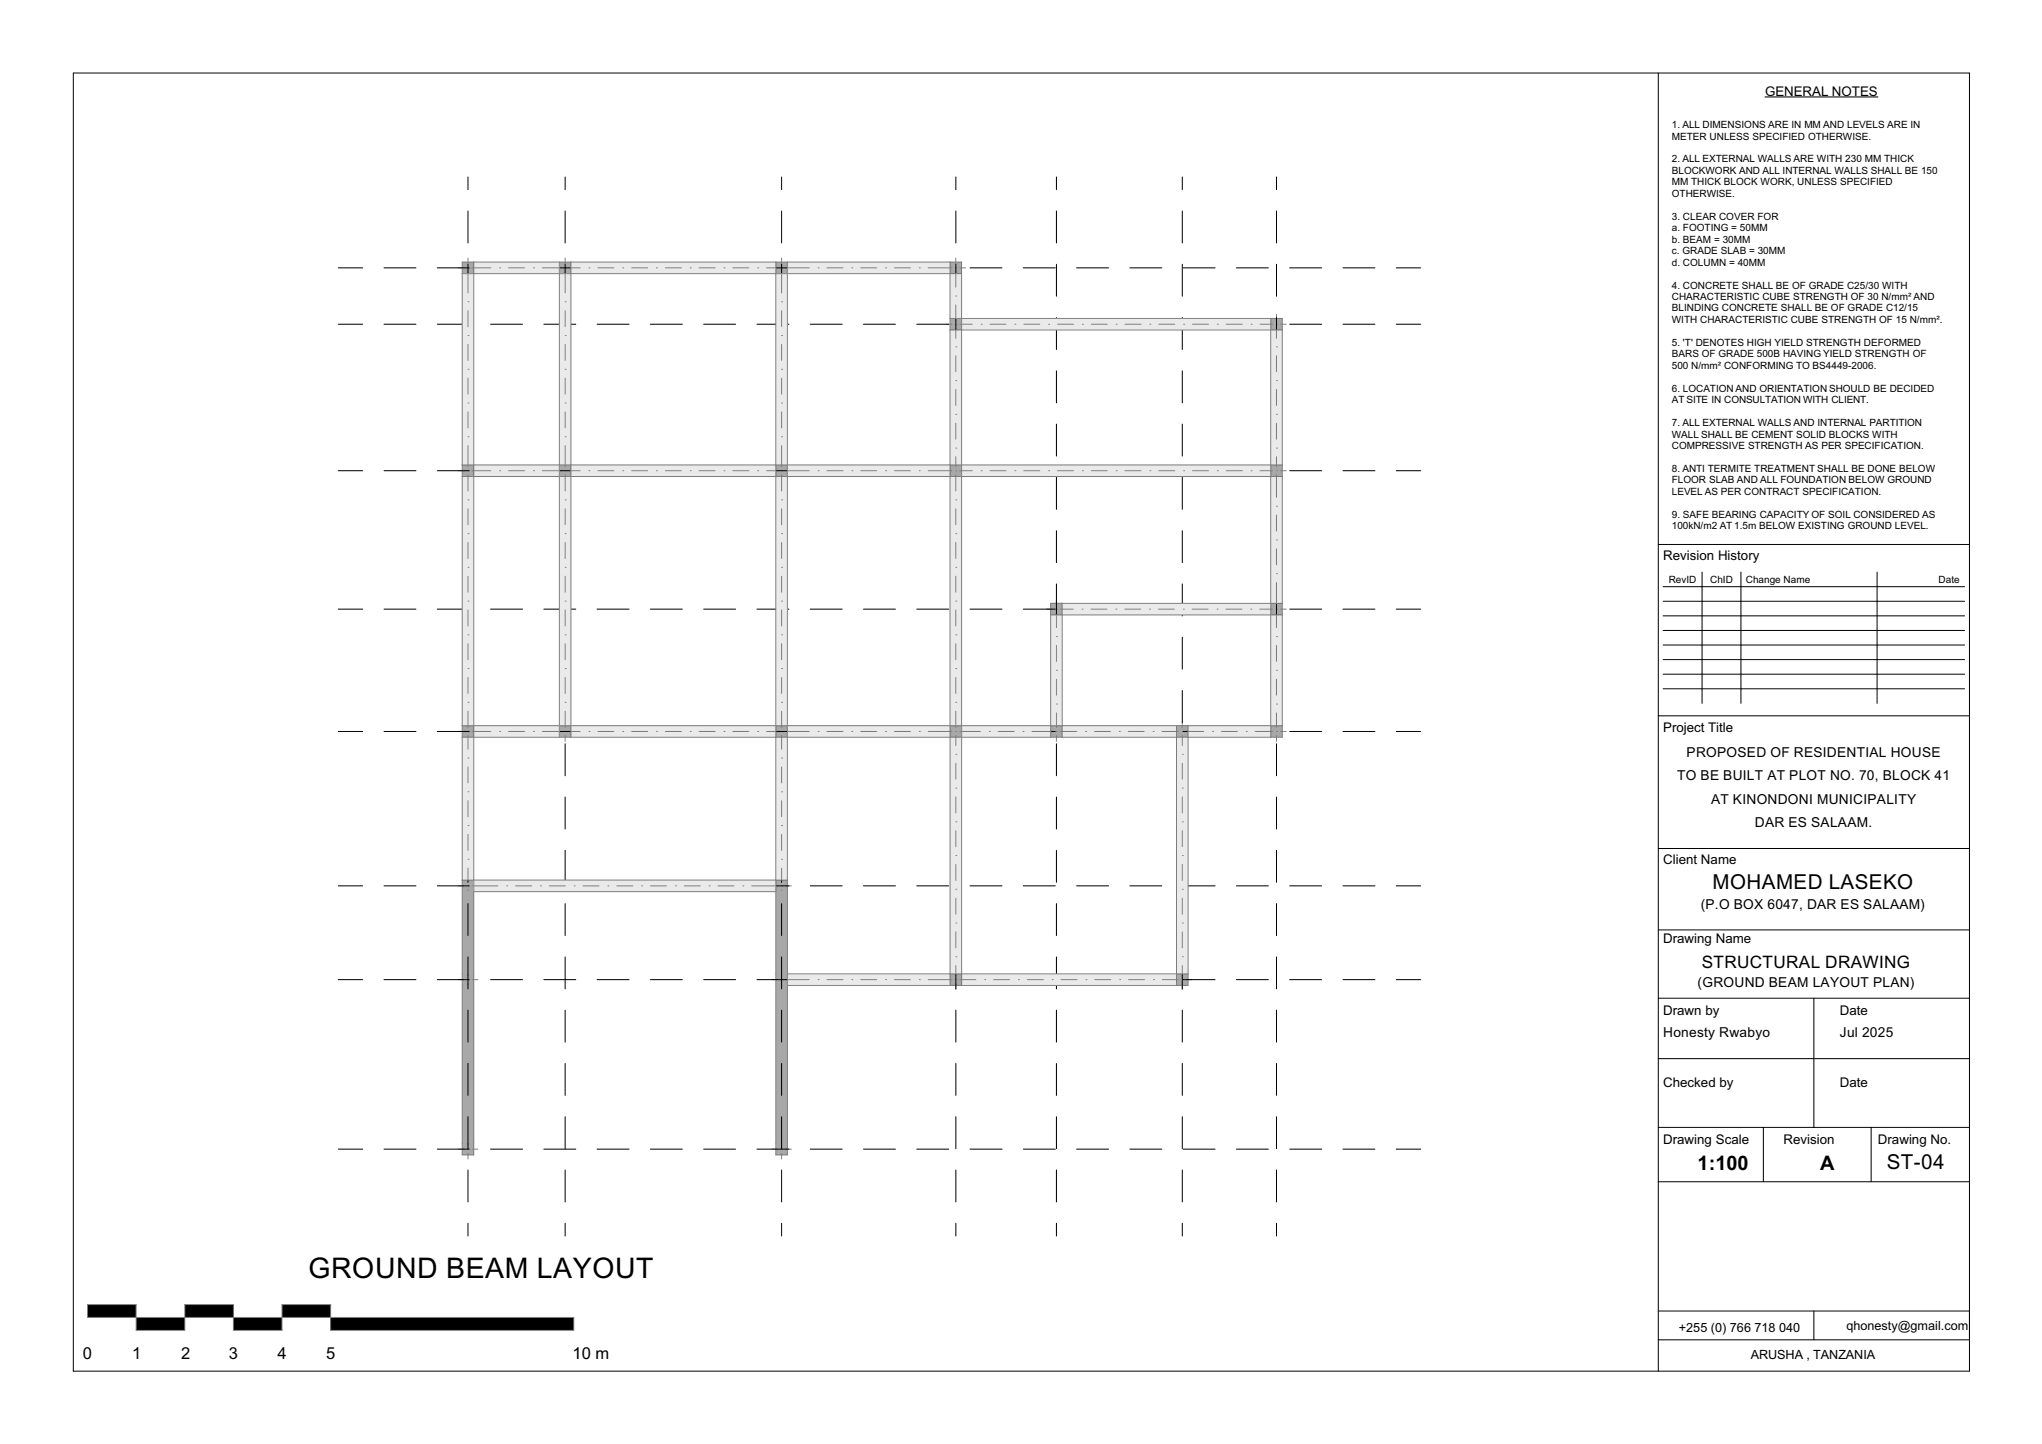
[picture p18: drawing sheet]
<svg xmlns="http://www.w3.org/2000/svg" width="420mm" height="297mm" viewBox="0 0 420 297" stroke-linecap="round" stroke-linejoin="round" font-family="sans-serif">
<defs><g id="words">
<text font-size="5.8" x="63.5" y="262.9">GROUND BEAM LAYOUT</text>
<g font-size="4.2">
<text x="352.2" y="182.9">MOHAMED LASEKO</text>
<text x="388.1" y="240.5">ST-04</text>
</g>
<g font-size="4.1">
<text x="349.2" y="240.6">1:100</text>
<text x="374.4" y="240.6">A</text>
</g>
<text font-size="3.5" x="350" y="199.1">STRUCTURAL DRAWING</text>
<g font-size="3.4">
<text x="17.1" y="279.5">0</text>
<text x="27.2" y="279.5">1</text>
<text x="37.2" y="279.5">2</text>
<text x="47.1" y="279.5">3</text>
<text x="57.1" y="279.5">4</text>
<text x="67.1" y="279.5">5</text>
<text x="117.8" y="279.5">10 m</text>
</g>
<g font-size="2.8">
<text x="346.9" y="155.7">PROPOSED OF RESIDENTIAL HOUSE</text>
<text x="345" y="160.5">TO BE BUILT AT PLOT NO. 70, BLOCK 41</text>
<text x="351.9" y="165.3">AT KINONDONI MUNICIPALITY</text>
<text x="360.9" y="170.1">DAR ES SALAAM.</text>
<text x="349.8" y="187.1">(P.O BOX 6047, DAR ES SALAAM)</text>
<text x="349.2" y="203">(GROUND BEAM LAYOUT PLAN)</text>
<text x="342.1" y="213.4">Honesty Rwabyo</text>
<text x="378.4" y="213.4">Jul 2025</text>
</g>
<g font-size="2.7">
<text x="363" y="19.7">GENERAL NOTES</text>
<text x="342.1" y="115.1">Revision History</text>
<text x="342.1" y="150.5">Project Title</text>
<text x="342.1" y="177.7">Client Name</text>
<text x="342.1" y="194">Drawing Name</text>
<text x="342.1" y="208.8">Drawn by</text>
<text x="378.4" y="208.8">Date</text>
<text x="342.1" y="223.6">Checked by</text>
<text x="378.4" y="223.6">Date</text>
<text x="342.1" y="235.4">Drawing Scale</text>
<text x="366.8" y="235.4">Revision</text>
<text x="386.3" y="235.4">Drawing No.</text>
</g>
<g font-size="2.6">
<text x="345.3" y="273.9">+255 (0) 766 718 040</text>
<text x="379.8" y="273.6">qhonesty@gmail.com</text>
<text x="360.1" y="279.4">ARUSHA , TANZANIA</text>
</g>
<g font-size="2.1">
<text x="343.9" y="26.3">1. ALL DIMENSIONS ARE IN MM AND LEVELS ARE IN</text>
<text x="343.9" y="28.7">METER UNLESS SPECIFIED OTHERWISE.</text>
<text x="343.9" y="33.4">2. ALL EXTERNAL WALLS ARE WITH 230 MM THICK</text>
<text x="343.9" y="35.8">BLOCKWORK AND ALL INTERNAL WALLS SHALL BE 150</text>
<text x="343.9" y="38.1">MM THICK BLOCK WORK, UNLESS SPECIFIED</text>
<text x="343.9" y="40.5">OTHERWISE.</text>
<text x="343.9" y="45.2">3. CLEAR COVER FOR</text>
<text x="343.9" y="47.6">a. FOOTING = 50MM</text>
<text x="343.9" y="49.9">b. BEAM = 30MM</text>
<text x="343.9" y="52.3">c. GRADE SLAB = 30MM</text>
<text x="343.9" y="54.6">d. COLUMN = 40MM</text>
<text x="343.9" y="59.3">4. CONCRETE SHALL BE OF GRADE C25/30 WITH</text>
<text x="343.9" y="61.7">CHARACTERISTIC CUBE STRENGTH OF 30 N/mm² AND</text>
<text x="343.9" y="64.1">BLINDING CONCRETE SHALL BE OF GRADE C12/15</text>
<text x="343.9" y="66.4">WITH CHARACTERISTIC CUBE STRENGTH OF 15 N/mm².</text>
<text x="343.9" y="71.1">5. 'T' DENOTES HIGH YIELD STRENGTH DEFORMED</text>
<text x="343.9" y="73.5">BARS OF GRADE 500B HAVING YIELD STRENGTH OF</text>
<text x="343.9" y="75.8">500 N/mm² CONFORMING TO BS4449-2006.</text>
<text x="343.9" y="80.6">6. LOCATION AND ORIENTATION SHOULD BE DECIDED</text>
<text x="343.9" y="82.9">AT SITE IN CONSULTATION WITH CLIENT.</text>
<text x="343.9" y="87.6">7. ALL EXTERNAL WALLS AND INTERNAL PARTITION</text>
<text x="343.9" y="90">WALL SHALL BE CEMENT SOLID BLOCKS WITH</text>
<text x="343.9" y="92.3">COMPRESSIVE STRENGTH AS PER SPECIFICATION.</text>
<text x="343.9" y="97.1">8. ANTI TERMITE TREATMENT SHALL BE DONE BELOW</text>
<text x="343.9" y="99.4">FLOOR SLAB AND ALL FOUNDATION BELOW GROUND</text>
<text x="343.9" y="101.8">LEVEL AS PER CONTRACT SPECIFICATION.</text>
<text x="343.9" y="106.5">9. SAFE BEARING CAPACITY OF SOIL CONSIDERED AS</text>
<text x="343.9" y="108.8">100kN/m2 AT 1.5m BELOW EXISTING GROUND LEVEL.</text>
<text x="343.2" y="119.8">RevID</text>
<text x="351.7" y="119.8">ChID</text>
<text x="359.1" y="119.8">Change Name</text>
<text x="398.7" y="119.8">Date</text>
</g>
<text font-size="1.4" fill="#fff" x="13.8" y="283.3">GSPublisherVersion 0.0.100.100</text>
</g></defs>
<g fill="#000">
<path d="M18 268.3h10v2.7h-10z" fill-rule="evenodd"/>
<path d="M28 271h10v2.6h-10z" fill-rule="evenodd"/>
<path d="M38 268.3h10v2.7h-10z" fill-rule="evenodd"/>
<path d="M48 271h10v2.6h-10z" fill-rule="evenodd"/>
<path d="M58 268.3h10v2.7h-10z" fill-rule="evenodd"/>
<path d="M68 271h50v2.6h-50z" fill-rule="evenodd"/>
</g>
<path d="M18 268.3v2.7h100v2.6h-50v-5.3h-10v5.3h-10v-5.3h-10v5.3h-10v-5.3z" fill="none" stroke="#7f7f7f" stroke-width=".21"/>
<path d="M341.1 112h64M341.1 147.2h64M341.1 174.5h64M341.1 191.3h64M341.1 205.3h64M341.1 217.7h64M341.1 231.9h64M341.1 243.1h64" fill="none" stroke="#000" stroke-width=".21"/>
<path d="M342.1 117.7h62v27h-62z" fill-rule="evenodd" fill="#fff"/>
<g fill="none" stroke="#000" stroke-width=".21">
<path d="M15.1 15h390v267h-390zM341.1 15v267M363 19.9h23.3M350.1 117.7v27M358.1 117.7v27M386.1 117.7v27M342.1 120.7h62M342.1 123.7h62M342.1 126.7h62M342.1 129.7h62M342.1 132.7h62M342.1 135.7h62"/>
<path d="M342.1 138.7h62M342.1 141.7h62M373.1 205.3v26.6M362.7 231.9v11.2M384.9 231.9v11.2M341.1 269.7h64M341.1 275.6h64M373.1 269.7v5.9"/>
</g>
<!-- layer: Structural - Bearing -->
<path d="M115 95.6h2.4v2.4h-2.4z" fill-rule="evenodd" fill="#a8a8a8"/>
<path d="M114.2 96.8h1.2M115 95.6h2.4v2.4h-2.4zM116.2 96.8h.1M116.2 94.8v1.2M116.2 97.6v1.2M117.1 96.8h1.2" fill="none" stroke="#7f7f7f" stroke-width=".21"/>
<path d="M195.4 53.9h2.4v2.4h-2.4z" fill-rule="evenodd" fill="#a8a8a8"/>
<path d="M194.6 55.1h1.2M195.4 53.9h2.4v2.4h-2.4zM196.6 55.1h.1M196.6 53.1v1.2M196.6 55.9v1.2M197.4 55.1h1.2" fill="none" stroke="#7f7f7f" stroke-width=".21"/>
<path d="M95.1 235.2h2.3v2.3h-2.3z" fill-rule="evenodd" fill="#a8a8a8"/>
<path d="M94.2 236.4h1.2M95.1 235.2v2.3h2.3v-2.3M96.3 236.4h.1M96.3 234.3v1.2M96.3 237.2v1.2M97.1 236.4h1.2" fill="none" stroke="#7f7f7f" stroke-width=".21"/>
<path d="M159.6 235.2h2.3v2.3h-2.3z" fill-rule="evenodd" fill="#a8a8a8"/>
<path d="M158.7 236.4h1.2M159.6 235.2v2.3h2.3v-2.3M160.8 236.4h.1M160.8 234.3v1.2M160.8 237.2v1.2M161.6 236.4h1.2" fill="none" stroke="#7f7f7f" stroke-width=".21"/>
<path d="M242 200.3h2.4v2.4h-2.4z" fill-rule="evenodd" fill="#a8a8a8"/>
<path d="M243.2 199.5v1.2M241.2 201.5h1.1M242 200.3h2.4v2.4h-2.4zM243.2 201.5h.1M243.2 202.3v1.2M244 201.5h1.2" fill="none" stroke="#7f7f7f" stroke-width=".21"/>
<path d="M261.4 149.3h2.3v2.3h-2.3z" fill-rule="evenodd" fill="#a8a8a8"/>
<path d="M260.5 150.4h1.2M261.4 149.3h2.3v2.3h-2.3zM262.5 150.4h.1M262.5 148.4v1.2M262.5 151.3v1.2M263.4 150.4h1.2" fill="none" stroke="#7f7f7f" stroke-width=".21"/>
<path d="M216.1 149.3h2.4v2.3h-2.4z" fill-rule="evenodd" fill="#a8a8a8"/>
<path d="M215.3 150.4h1.2M216.1 149.3h2.4v2.3h-2.4zM217.3 150.4h.1M217.3 148.4v1.2M217.3 151.3v1.2M218.1 150.4h1.2" fill="none" stroke="#7f7f7f" stroke-width=".21"/>
<path d="M115 53.9h2.4v2.4h-2.4z" fill-rule="evenodd" fill="#a8a8a8"/>
<path d="M114.2 55.1h1.2M115 53.9h2.4v2.4h-2.4zM116.2 55.1h.1M116.2 53.1v1.2M116.2 55.9v1.2M117.1 55.1h1.2" fill="none" stroke="#7f7f7f" stroke-width=".21"/>
<path d="M159.6 53.9h2.3v2.4h-2.3z" fill-rule="evenodd" fill="#a8a8a8"/>
<path d="M158.7 55.1h1.2M159.6 53.9h2.3v2.4h-2.3zM160.8 55.1h.1M160.8 53.1v1.2M160.8 55.9v1.2M161.6 55.1h1.2" fill="none" stroke="#7f7f7f" stroke-width=".21"/>
<path d="M261.4 65.5h2.3v2.4h-2.3z" fill-rule="evenodd" fill="#a8a8a8"/>
<path d="M260.5 66.7h1.2M261.4 65.5h2.3v2.4h-2.3zM262.5 66.7h.1M262.5 64.7v1.2M262.5 67.5v1.2M263.4 66.7h1.2" fill="none" stroke="#7f7f7f" stroke-width=".21"/>
<path d="M159.6 149.3h2.3v2.3h-2.3z" fill-rule="evenodd" fill="#a8a8a8"/>
<path d="M158.7 150.4h1.2M159.6 149.3h2.3v2.3h-2.3zM160.8 150.4h.1M160.8 148.4v1.2M160.8 151.3v1.2M161.6 150.4h1.2" fill="none" stroke="#7f7f7f" stroke-width=".21"/>
<path d="M95.1 149.3h2.3v2.3h-2.3z" fill-rule="evenodd" fill="#a8a8a8"/>
<path d="M94.2 150.4h1.2M95.1 149.3h2.3v2.3h-2.3zM96.3 150.4h.1M96.3 148.4v1.2M96.3 151.3v1.2M97.1 150.4h1.2" fill="none" stroke="#7f7f7f" stroke-width=".21"/>
<path d="M95.1 181h2.3v2.4h-2.3z" fill-rule="evenodd" fill="#a8a8a8"/>
<path d="M94.2 182.2h1.2M95.1 183.4v-2.4h2.3v2.4M96.3 182.2h.1M96.3 180.2v1.2M96.3 183v1.2M97.1 182.2h1.2" fill="none" stroke="#7f7f7f" stroke-width=".21"/>
<path d="M159.6 181h2.3v2.4h-2.3z" fill-rule="evenodd" fill="#a8a8a8"/>
<path d="M158.7 182.2h1.2M159.6 183.4v-2.4h2.3v2.4M160.8 182.2h.1M160.8 180.2v1.2M160.8 183v1.2M161.6 182.2h1.2" fill="none" stroke="#7f7f7f" stroke-width=".21"/>
<path d="M159.6 200.3h2.3v2.4h-2.3z" fill-rule="evenodd" fill="#a8a8a8"/>
<path d="M160.8 199.5v1.2M158.7 201.5h1.2M159.6 200.3v2.4M160.8 201.5h.1M160.8 202.3v1.2M161.6 201.5h1.2M161.9 200.3v2.4" fill="none" stroke="#7f7f7f" stroke-width=".21"/>
<path d="M95.1 200.3h2.3v2.4h-2.3z" fill-rule="evenodd" fill="#a8a8a8"/>
<path d="M96.3 199.5v1.2M94.2 201.5h1.2M95.1 200.3v2.4M96.3 201.5h.1M96.3 202.3v1.2M97.1 201.5h1.2M97.4 200.3v2.4" fill="none" stroke="#7f7f7f" stroke-width=".21"/>
<path d="M159.6 95.6h2.3v2.4h-2.3z" fill-rule="evenodd" fill="#a8a8a8"/>
<path d="M158.7 96.8h1.2M159.6 95.6h2.3v2.4h-2.3zM160.8 96.8h.1M160.8 94.8v1.2M160.8 97.6v1.2M161.6 96.8h1.2" fill="none" stroke="#7f7f7f" stroke-width=".21"/>
<path d="M216.1 124.1h2.4v2.4h-2.4z" fill-rule="evenodd" fill="#a8a8a8"/>
<path d="M215.3 125.3h1.2M216.1 124.1h2.4v2.4h-2.4zM217.3 125.3h.1M217.3 123.3v1.2M217.3 126.1v1.2M218.1 125.3h1.2" fill="none" stroke="#7f7f7f" stroke-width=".21"/>
<path d="M261.4 124.1h2.3v2.4h-2.3z" fill-rule="evenodd" fill="#a8a8a8"/>
<path d="M260.5 125.3h1.2M261.4 124.1h2.3v2.4h-2.3zM262.5 125.3h.1M262.5 123.3v1.2M262.5 126.1v1.2M263.4 125.3h1.2" fill="none" stroke="#7f7f7f" stroke-width=".21"/>
<path d="M195.4 200.3h2.4v2.4h-2.4z" fill-rule="evenodd" fill="#a8a8a8"/>
<path d="M196.6 199.5v1.2M194.6 201.5h1.2M195.4 200.3h2.4v2.4h-2.4zM196.6 201.5h.1M196.6 202.3v1.2M197.4 201.5h1.2" fill="none" stroke="#7f7f7f" stroke-width=".21"/>
<path d="M115 149.3h2.4v2.3h-2.4z" fill-rule="evenodd" fill="#a8a8a8"/>
<path d="M114.2 150.4h1.2M115 149.3h2.4v2.3h-2.4zM116.2 150.4h.1M116.2 148.4v1.2M116.2 151.3v1.2M117.1 150.4h1.2" fill="none" stroke="#7f7f7f" stroke-width=".21"/>
<path d="M195.4 149.3h2.4v2.3h-2.4z" fill-rule="evenodd" fill="#a8a8a8"/>
<path d="M194.6 150.4h1.2M195.4 149.3h2.4v2.3h-2.4zM196.6 150.4h.1M196.6 148.4v1.2M196.6 151.3v1.2M197.4 150.4h1.2" fill="none" stroke="#7f7f7f" stroke-width=".21"/>
<path d="M195.4 95.6h2.4v2.4h-2.4z" fill-rule="evenodd" fill="#a8a8a8"/>
<path d="M194.6 96.8h1.2M195.4 95.6h2.4v2.4h-2.4zM196.6 96.8h.1M196.6 94.8v1.2M196.6 97.6v1.2M197.4 96.8h1.2" fill="none" stroke="#7f7f7f" stroke-width=".21"/>
<path d="M261.4 95.6h2.3v2.4h-2.3z" fill-rule="evenodd" fill="#a8a8a8"/>
<path d="M260.5 96.8h1.2M261.4 95.6h2.3v2.4h-2.3zM262.5 96.8h.1M262.5 94.8v1.2M262.5 97.6v1.2M263.4 96.8h1.2" fill="none" stroke="#7f7f7f" stroke-width=".21"/>
<path d="M195.4 65.5h2.4v2.4h-2.4z" fill-rule="evenodd" fill="#a8a8a8"/>
<path d="M194.6 66.7h1.2M195.4 65.5h2.4v2.4h-2.4zM196.6 66.7h.1M196.6 64.7v1.2M196.6 67.5v1.2M197.4 66.7h1.2" fill="none" stroke="#7f7f7f" stroke-width=".21"/>
<path d="M216.1 124.1h2.4v2.4h-2.4z" fill-rule="evenodd" fill="#a8a8a8"/>
<path d="M215.3 125.3h1.2M216.1 124.1h2.4v2.4h-2.4zM217.3 125.3h.1M217.3 123.3v1.2M217.3 126.1v1.2M218.1 125.3h1.2" fill="none" stroke="#7f7f7f" stroke-width=".21"/>
<path d="M242 149.3h2.4v2.3h-2.4z" fill-rule="evenodd" fill="#a8a8a8"/>
<path d="M241.2 150.4h1.1M242 149.3h2.4v2.3h-2.4zM243.2 150.4h.1M243.2 148.4v1.2M243.2 151.3v1.2M244 150.4h1.2" fill="none" stroke="#7f7f7f" stroke-width=".21"/>
<path d="M95.1 53.9h2.3v2.4h-2.3z" fill-rule="evenodd" fill="#a8a8a8"/>
<path d="M94.2 55.1h1.2M95.1 53.9h2.3v2.4h-2.3zM96.3 55.1h.1M96.3 53.1v1.2M96.3 55.9v1.2M97.1 55.1h1.2" fill="none" stroke="#7f7f7f" stroke-width=".21"/>
<path d="M95.1 95.6h2.3v2.4h-2.3z" fill-rule="evenodd" fill="#a8a8a8"/>
<path d="M94.2 96.8h1.2M95.1 95.6h2.3v2.4h-2.3zM96.3 96.8h.1M96.3 94.8v1.2M96.3 97.6v1.2M97.1 96.8h1.2" fill="none" stroke="#7f7f7f" stroke-width=".21"/>
<path d="M159.6 202.7h2.3v32.5h-2.3z" fill-rule="evenodd" fill="#a8a8a8"/>
<path d="M159.6 202.7v32.5M161.9 202.7v32.5" fill="none" stroke="#7f7f7f" stroke-width=".21"/>
<path d="M95.1 202.7h2.3v32.5h-2.3z" fill-rule="evenodd" fill="#a8a8a8"/>
<path d="M95.1 202.7v32.5M97.4 202.7v32.5" fill="none" stroke="#7f7f7f" stroke-width=".21"/>
<path d="M95.1 183.4h2.3v16.9h-2.3z" fill-rule="evenodd" fill="#a8a8a8"/>
<path d="M95.1 183.4v16.9M97.4 183.4v16.9" fill="none" stroke="#7f7f7f" stroke-width=".21"/>
<path d="M159.6 183.4h2.3v16.9h-2.3z" fill-rule="evenodd" fill="#a8a8a8"/>
<path d="M159.6 183.4v16.9M161.9 183.4v16.9" fill="none" stroke="#7f7f7f" stroke-width=".21"/>
<!-- layer: 2D Drafting - General -->
<g fill="none" stroke="#000" stroke-width=".21">
<path d="M96.3 36.4v2.6M116.2 36.4v2.6M160.8 36.4v2.6M196.6 36.4v2.6M217.3 36.4v2.6M243.2 36.4v2.6M262.5 36.4v2.6M69.6 55.1h5M79 55.1h6.6M89.9 55.1h6.6M96.3 43.4v6.6M96.3 54.4v6.5"/>
<path d="M100.9 55.1h6.6M111.9 55.1h6.5M116.2 43.4v6.6M116.2 54.4v6.5M122.8 55.1h6.6M133.8 55.1h6.5M144.7 55.1h6.6M155.7 55.1h6.6M160.8 43.4v6.6M160.8 54.4v6.5M166.6 55.1h6.6M177.6 55.1h6.6"/>
<path d="M188.6 55.1h6.5M196.6 43.4v6.6M196.6 54.4v6.5M199.5 55.1h6.6M210.5 55.1h6.5M217.3 43.4v6.6M217.3 54.4v6.5M221.4 55.1h6.6M232.4 55.1h6.6M243.2 43.4v6.6M243.2 54.4v6.5M243.3 55.1h6.6"/>
<path d="M254.3 55.1h6.6M262.5 43.4v6.6M262.5 54.4v6.5M265.3 55.1h6.5M276.2 55.1h6.6M287.2 55.1h5M69.6 66.7h5M79 66.7h6.6M89.9 66.7h6.6M96.3 65.3v6.6M96.3 76.3v6.6M100.9 66.7h6.6"/>
<path d="M111.9 66.7h6.5M116.2 65.3v6.6M116.2 76.3v6.6M122.8 66.7h6.6M133.8 66.7h6.5M144.7 66.7h6.6M155.7 66.7h6.6M160.8 65.3v6.6M160.8 76.3v6.6M166.6 66.7h6.6M177.6 66.7h6.6M188.6 66.7h6.5"/>
<path d="M196.6 65.3v6.6M196.6 76.3v6.6M199.5 66.7h6.6M210.5 66.7h6.5M217.3 65.3v6.6M217.3 76.3v6.6M221.4 66.7h6.6M232.4 66.7h6.6M243.2 65.3v6.6M243.2 76.3v6.6M243.3 66.7h6.6M254.3 66.7h6.6"/>
<path d="M262.5 65.3v6.6M262.5 76.3v6.6M265.3 66.7h6.5M276.2 66.7h6.6M287.2 66.7h5M69.6 96.8h5M79 96.8h6.6M89.9 96.8h6.6M96.3 87.2v6.6M96.3 98.2v6.6M100.9 96.8h6.6M111.9 96.8h6.5"/>
<path d="M116.2 87.2v6.6M116.2 98.2v6.6M122.8 96.8h6.6M133.8 96.8h6.5M144.7 96.8h6.6M155.7 96.8h6.6M160.8 87.2v6.6M160.8 98.2v6.6M166.6 96.8h6.6M177.6 96.8h6.6M188.6 96.8h6.5M196.6 87.2v6.6"/>
<path d="M196.6 98.2v6.6M199.5 96.8h6.6M210.5 96.8h6.5M217.3 87.2v6.6M217.3 98.2v6.6M221.4 96.8h6.6M232.4 96.8h6.6M243.2 87.2v6.6M243.2 98.2v6.6M243.3 96.8h6.6M254.3 96.8h6.6M262.5 87.2v6.6"/>
<path d="M262.5 98.2v6.6M265.3 96.8h6.5M276.2 96.8h6.6M287.2 96.8h5M96.3 109.1v6.6M116.2 109.1v6.6M160.8 109.1v6.6M196.6 109.1v6.6M217.3 109.1v6.6M243.2 109.1v6.6M262.5 109.1v6.6M69.6 125.3h5"/>
<path d="M79 125.3h6.6M89.9 125.3h6.6M96.3 120.1v6.6M96.3 131.1v6.5M100.9 125.3h6.6M111.9 125.3h6.5M116.2 120.1v6.6M116.2 131.1v6.5M122.8 125.3h6.6M133.8 125.3h6.5M144.7 125.3h6.6M155.7 125.3h6.6"/>
<path d="M160.8 120.1v6.6M160.8 131.1v6.5M166.6 125.3h6.6M177.6 125.3h6.6M188.6 125.3h6.5M196.6 120.1v6.6M196.6 131.1v6.5M199.5 125.3h6.6M210.5 125.3h6.5M217.3 120.1v6.6M217.3 131.1v6.5M221.4 125.3h6.6"/>
<path d="M232.4 125.3h6.6M243.2 120.1v6.6M243.2 131.1v6.5M243.3 125.3h6.6M254.3 125.3h6.6M262.5 120.1v6.6M262.5 131.1v6.5M265.3 125.3h6.5M276.2 125.3h6.6M287.2 125.3h5M69.6 150.4h5M79 150.4h6.6"/>
<path d="M89.9 150.4h6.6M96.3 142v6.6M96.3 153v6.6M100.9 150.4h6.6M111.9 150.4h6.5M116.2 142v6.6M116.2 153v6.6M122.8 150.4h6.6M133.8 150.4h6.5M144.7 150.4h6.6M155.7 150.4h6.6M160.8 142v6.6"/>
<path d="M160.8 153v6.6M166.6 150.4h6.6M177.6 150.4h6.6M188.6 150.4h6.5M196.6 142v6.6M196.6 153v6.6M199.5 150.4h6.6M210.5 150.4h6.5M217.3 142v6.6M217.3 153v6.6M221.4 150.4h6.6M232.4 150.4h6.6"/>
<path d="M243.2 142v6.6M243.2 153v6.6M243.3 150.4h6.6M254.3 150.4h6.6M262.5 142v6.6M262.5 153v6.6M265.3 150.4h6.5M276.2 150.4h6.6M287.2 150.4h5M96.3 163.9v6.6M96.3 174.9v6.6M116.2 163.9v6.6"/>
<path d="M116.2 174.9v6.6M160.8 163.9v6.6M160.8 174.9v6.6M196.6 163.9v6.6M196.6 174.9v6.6M217.3 163.9v6.6M217.3 174.9v6.6M243.2 163.9v6.6M243.2 174.9v6.6M262.5 163.9v6.6M262.5 174.9v6.6M69.6 182.2h5"/>
<path d="M79 182.2h6.6M89.9 182.2h6.6M96.3 185.9v6.5M96.3 196.8v6.6M100.9 182.2h6.6M111.9 182.2h6.5M116.2 185.9v6.5M116.2 196.8v6.6M122.8 182.2h6.6M133.8 182.2h6.5M144.7 182.2h6.6M155.7 182.2h6.6"/>
<path d="M160.8 185.9v6.5M160.8 196.8v6.6M166.6 182.2h6.6M177.6 182.2h6.6M188.6 182.2h6.5M196.6 185.9v6.5M196.6 196.8v6.6M199.5 182.2h6.6M210.5 182.2h6.5M217.3 185.9v6.5M217.3 196.8v6.6M221.4 182.2h6.6"/>
<path d="M232.4 182.2h6.6M243.2 185.9v6.5M243.2 196.8v6.6M243.3 182.2h6.6M254.3 182.2h6.6M262.5 185.9v6.5M262.5 196.8v6.6M265.3 182.2h6.5M276.2 182.2h6.6M287.2 182.2h5M69.6 201.5h5M79 201.5h6.6"/>
<path d="M89.9 201.5h6.6M96.3 207.8v6.5M96.3 218.7v6.6M100.9 201.5h6.6M111.9 201.5h6.5M116.2 207.8v6.5M116.2 218.7v6.6M122.8 201.5h6.6M133.8 201.5h6.5M144.7 201.5h6.6M155.7 201.5h6.6M160.8 207.8v6.5"/>
<path d="M160.8 218.7v6.6M166.6 201.5h6.6M177.6 201.5h6.6M188.6 201.5h6.5M196.6 207.8v6.5M196.6 218.7v6.6M199.5 201.5h6.6M210.5 201.5h6.5M217.3 207.8v6.5M217.3 218.7v6.6M221.4 201.5h6.6M232.4 201.5h6.6"/>
<path d="M243.2 207.8v6.5M243.2 218.7v6.6M243.3 201.5h6.6M254.3 201.5h6.6M262.5 207.8v6.5M262.5 218.7v6.6M265.3 201.5h6.5M276.2 201.5h6.6M287.2 201.5h5M69.6 236.4h5M79 236.4h6.6M89.9 236.4h6.6"/>
<path d="M96.3 229.7v6.6M100.9 236.4h6.6M111.9 236.4h6.5M116.2 229.7v6.6M122.8 236.4h6.6M133.8 236.4h6.5M144.7 236.4h6.6M155.7 236.4h6.6M160.8 229.7v6.6M166.6 236.4h6.6M177.6 236.4h6.6M188.6 236.4h6.5"/>
<path d="M196.6 229.7v6.6M199.5 236.4h6.6M210.5 236.4h6.5M217.3 229.7v6.6M221.4 236.4h6.6M232.4 236.4h6.6M243.2 229.7v6.6M243.3 236.4h6.6M254.3 236.4h6.6M262.5 229.7v6.6M265.3 236.4h6.5M276.2 236.4h6.6"/>
<path d="M287.2 236.4h5M96.3 240.6v6.6M96.3 251.6v2.6M116.2 240.6v6.6M116.2 251.6v2.6M160.8 240.6v6.6M160.8 251.6v2.6M196.6 240.6v6.6M196.6 251.6v2.6M217.3 240.6v6.6M217.3 251.6v2.6M243.2 240.6v6.6"/>
<path d="M243.2 251.6v2.6M262.5 240.6v6.6M262.5 251.6v2.6"/>
</g>
<!-- layer: Structural - Bearing -->
<path d="M197.8 200.3h44.2v2.4h-44.2z" fill-rule="evenodd" fill="#eaeaea"/>
<g fill="none" stroke="#7f7f7f" stroke-width=".21">
<path d="M197.8 200.3h44.2v2.4h-44.2zM197.8 201.5h2.9M202.5 201.5h.1M204.4 201.5h3.3M209.5 201.5h.1M211.3 201.5h3.3M216.4 201.5h.1M218.2 201.5h3.3M223.4 201.5h.1M225.2 201.5h3.3M230.3 201.5h.1M232.1 201.5h3.3"/>
<path d="M237.2 201.5h.1M239.1 201.5h2.9"/>
</g>
<path d="M161.9 200.3h33.5v2.4h-33.5z" fill-rule="evenodd" fill="#eaeaea"/>
<path d="M161.9 200.3h33.5v2.4h-33.5zM161.9 201.5h4.5M168.3 201.5h.1M170.1 201.5h3.3M175.2 201.5h.1M177 201.5h3.3M182.2 201.5h.1M184 201.5h3.3M189.1 201.5h.1M190.9 201.5h4.5" fill="none" stroke="#7f7f7f" stroke-width=".21"/>
<path d="M161.9 149.3h33.5v2.3h-33.5z" fill-rule="evenodd" fill="#eaeaea"/>
<path d="M161.9 149.3h33.5v2.3h-33.5zM161.9 150.4h4.5M168.3 150.4h.1M170.1 150.4h3.3M175.2 150.4h.1M177 150.4h3.3M182.2 150.4h.1M184 150.4h3.3M189.1 150.4h.1M190.9 150.4h4.5" fill="none" stroke="#7f7f7f" stroke-width=".21"/>
<path d="M197.8 149.3h18.3v2.3h-18.3z" fill-rule="evenodd" fill="#eaeaea"/>
<path d="M197.8 149.3h18.3v2.3h-18.3zM197.8 150.4h3.8M203.5 150.4h.1M205.3 150.4h3.3M210.4 150.4h.1M212.2 150.4h3.9" fill="none" stroke="#7f7f7f" stroke-width=".21"/>
<path d="M218.5 149.3h23.5v2.3h-23.5z" fill-rule="evenodd" fill="#eaeaea"/>
<path d="M218.5 149.3h23.5v2.3h-23.5zM218.5 150.4h3M223.3 150.4h.1M225.1 150.4h3.3M230.2 150.4h.1M232.1 150.4h3.2M237.2 150.4h.1M239 150.4h3" fill="none" stroke="#7f7f7f" stroke-width=".21"/>
<path d="M242 151.6h2.4v48.7h-2.4z" fill-rule="evenodd" fill="#eaeaea"/>
<g fill="none" stroke="#7f7f7f" stroke-width=".21">
<path d="M242 151.6h2.4v48.7h-2.4zM243.2 155.2h.1M243.2 151.6v1.7M243.2 157v3.3M243.2 176h.1M243.2 169h.1M243.2 162.1h.1M243.2 163.9v3.3M243.2 170.9v3.2M243.2 177.8v3.3M243.2 196.8h.1M243.2 189.9h.1"/>
<path d="M243.2 182.9h.1M243.2 184.7v3.3M243.2 191.7v3.3M243.2 198.6v1.7"/>
</g>
<path d="M195.4 151.6h2.4v48.7h-2.4z" fill-rule="evenodd" fill="#eaeaea"/>
<g fill="none" stroke="#7f7f7f" stroke-width=".21">
<path d="M195.4 151.6h2.4v48.7h-2.4zM196.6 155.2h.1M196.6 151.6v1.7M196.6 157v3.3M196.6 176h.1M196.6 169h.1M196.6 162.1h.1M196.6 163.9v3.3M196.6 170.9v3.2M196.6 177.8v3.3M196.6 196.8h.1M196.6 189.9h.1"/>
<path d="M196.6 182.9h.1M196.6 184.7v3.3M196.6 191.7v3.3M196.6 198.6v1.7"/>
</g>
<path d="M244.4 149.3h17v2.3h-17z" fill-rule="evenodd" fill="#eaeaea"/>
<path d="M244.4 149.3h17v2.3h-17zM244.4 150.4h3.2M249.4 150.4h.1M251.2 150.4h3.3M256.3 150.4h.1M258.2 150.4h3.2" fill="none" stroke="#7f7f7f" stroke-width=".21"/>
<path d="M261.4 126.5h2.3v22.8h-2.3z" fill-rule="evenodd" fill="#eaeaea"/>
<path d="M261.4 126.5h2.3v22.8h-2.3zM262.5 137.9h.1M262.5 130.9h.1M262.5 126.5v2.6M262.5 132.8v3.2M262.5 139.7v3.3M262.5 144.8h.1M262.5 146.6v2.7" fill="none" stroke="#7f7f7f" stroke-width=".21"/>
<path d="M261.4 98h2.3v26.1h-2.3z" fill-rule="evenodd" fill="#eaeaea"/>
<path d="M261.4 98h2.3v26.1h-2.3zM262.5 98v4.3M262.5 118h.1M262.5 111.1h.1M262.5 104.1h.1M262.5 105.9v3.3M262.5 112.9v3.3M262.5 119.8v4.3" fill="none" stroke="#7f7f7f" stroke-width=".21"/>
<path d="M261.4 67.9h2.3v27.7h-2.3z" fill-rule="evenodd" fill="#eaeaea"/>
<path d="M261.4 67.9h2.3v27.7h-2.3zM262.5 78.3h.1M262.5 71.3h.1M262.5 67.9v1.7M262.5 73.2v3.3M262.5 92.2h.1M262.5 85.2h.1M262.5 80.1v3.3M262.5 87v3.3M262.5 93.9v1.7" fill="none" stroke="#7f7f7f" stroke-width=".21"/>
<path d="M197.8 65.5h63.6v2.4h-63.6z" fill-rule="evenodd" fill="#eaeaea"/>
<g fill="none" stroke="#7f7f7f" stroke-width=".21">
<path d="M197.8 65.5h63.6v2.4h-63.6zM197.8 66.7h2.2M201.8 66.7h.1M203.6 66.7h3.3M208.7 66.7h.1M210.6 66.7h3.3M215.7 66.7h.1M217.5 66.7h3.3M222.6 66.7h.1M224.5 66.7h3.2M229.6 66.7h.1M231.4 66.7h3.3"/>
<path d="M236.5 66.7h.1M238.3 66.7h3.3M243.4 66.7h.1M245.3 66.7h3.3M250.4 66.7h.1M252.2 66.7h3.3M257.3 66.7h.1M259.2 66.7h2.2"/>
</g>
<path d="M195.4 67.9h2.4v27.7h-2.4z" fill-rule="evenodd" fill="#eaeaea"/>
<path d="M195.4 67.9h2.4v27.7h-2.4zM196.6 78.3h.1M196.6 71.3h.1M196.6 67.9v1.7M196.6 73.2v3.3M196.6 92.2h.1M196.6 85.2h.1M196.6 80.1v3.3M196.6 87v3.3M196.6 93.9v1.7" fill="none" stroke="#7f7f7f" stroke-width=".21"/>
<path d="M195.4 98h2.4v51.3h-2.4z" fill-rule="evenodd" fill="#eaeaea"/>
<g fill="none" stroke="#7f7f7f" stroke-width=".21">
<path d="M195.4 98h2.4v51.3h-2.4zM196.6 98v3M196.6 116.7h.1M196.6 109.8h.1M196.6 102.8h.1M196.6 104.6v3.3M196.6 111.6v3.3M196.6 118.5v3.3M196.6 137.5h.1M196.6 130.6h.1M196.6 123.6h.1M196.6 125.5v3.2"/>
<path d="M196.6 132.4v3.3M196.6 139.3v3.3M196.6 144.5h.1M196.6 146.3v3"/>
</g>
<path d="M216.1 126.5h2.4v22.8h-2.4z" fill-rule="evenodd" fill="#eaeaea"/>
<path d="M216.1 126.5h2.4v22.8h-2.4zM217.3 137.9h.1M217.3 130.9h.1M217.3 126.5v2.6M217.3 132.8v3.2M217.3 139.7v3.3M217.3 144.8h.1M217.3 146.6v2.7" fill="none" stroke="#7f7f7f" stroke-width=".21"/>
<path d="M218.5 124.1h42.9v2.4h-42.9z" fill-rule="evenodd" fill="#eaeaea"/>
<g fill="none" stroke="#7f7f7f" stroke-width=".21">
<path d="M218.5 124.1h42.9v2.4h-42.9zM218.5 125.3h2.2M222.6 125.3h.1M224.4 125.3h3.3M229.5 125.3h.1M231.3 125.3h3.3M236.4 125.3h.1M238.3 125.3h3.3M243.4 125.3h.1M245.2 125.3h3.3M250.3 125.3h.1M252.2 125.3h3.2"/>
<path d="M257.3 125.3h.1M259.1 125.3h2.3"/>
</g>
<path d="M161.9 95.6h33.5v2.4h-33.5z" fill-rule="evenodd" fill="#eaeaea"/>
<path d="M161.9 95.6h33.5v2.4h-33.5zM161.9 96.8h4.5M168.3 96.8h.1M170.1 96.8h3.3M175.2 96.8h.1M177 96.8h3.3M182.2 96.8h.1M184 96.8h3.3M189.1 96.8h.1M190.9 96.8h4.5" fill="none" stroke="#7f7f7f" stroke-width=".21"/>
<path d="M161.9 53.9h33.5v2.4h-33.5z" fill-rule="evenodd" fill="#eaeaea"/>
<path d="M161.9 53.9h33.5v2.4h-33.5zM161.9 55.1h4.5M168.3 55.1h.1M170.1 55.1h3.3M175.2 55.1h.1M177 55.1h3.3M182.2 55.1h.1M184 55.1h3.3M189.1 55.1h.1M190.9 55.1h4.5" fill="none" stroke="#7f7f7f" stroke-width=".21"/>
<path d="M159.6 98h2.3v51.3h-2.3z" fill-rule="evenodd" fill="#eaeaea"/>
<g fill="none" stroke="#7f7f7f" stroke-width=".21">
<path d="M159.6 98h2.3v51.3h-2.3zM160.8 98v3M160.8 116.7h.1M160.8 109.8h.1M160.8 102.8h.1M160.8 104.6v3.3M160.8 111.6v3.3M160.8 118.5v3.3M160.8 137.5h.1M160.8 130.6h.1M160.8 123.6h.1M160.8 125.5v3.2"/>
<path d="M160.8 132.4v3.3M160.8 139.3v3.3M160.8 144.5h.1M160.8 146.3v3"/>
</g>
<path d="M115 98h2.4v51.3h-2.4z" fill-rule="evenodd" fill="#eaeaea"/>
<g fill="none" stroke="#7f7f7f" stroke-width=".21">
<path d="M115 98h2.4v51.3h-2.4zM116.2 98v3M116.2 116.7h.1M116.2 109.8h.1M116.2 102.8h.1M116.2 104.6v3.3M116.2 111.6v3.3M116.2 118.5v3.3M116.2 137.5h.1M116.2 130.6h.1M116.2 123.6h.1M116.2 125.5v3.2"/>
<path d="M116.2 132.4v3.3M116.2 139.3v3.3M116.2 144.5h.1M116.2 146.3v3"/>
</g>
<path d="M115 56.3h2.4v39.3h-2.4z" fill-rule="evenodd" fill="#eaeaea"/>
<path d="M115 56.3h2.4v39.3h-2.4zM116.2 56.3v3.9M116.2 76h.1M116.2 69h.1M116.2 62.1h.1M116.2 63.9v3.3M116.2 70.8v3.3M116.2 77.8v3.3M116.2 89.8h.1M116.2 82.9h.1M116.2 84.7v3.3M116.2 91.7v3.9" fill="none" stroke="#7f7f7f" stroke-width=".21"/>
<path d="M117.4 95.6h42.2v2.4h-42.2z" fill-rule="evenodd" fill="#eaeaea"/>
<g fill="none" stroke="#7f7f7f" stroke-width=".21">
<path d="M117.4 95.6h42.2v2.4h-42.2zM117.4 96.8h1.9M121.1 96.8h.1M123 96.8h3.3M128.1 96.8h.1M129.9 96.8h3.3M135 96.8h.1M136.9 96.8h3.2M142 96.8h.1M143.8 96.8h3.3M148.9 96.8h.1M150.7 96.8h3.3"/>
<path d="M155.8 96.8h.1M157.7 96.8h1.9"/>
</g>
<path d="M117.4 53.9h42.2v2.4h-42.2z" fill-rule="evenodd" fill="#eaeaea"/>
<g fill="none" stroke="#7f7f7f" stroke-width=".21">
<path d="M117.4 53.9h42.2v2.4h-42.2zM117.4 55.1h1.9M121.1 55.1h.1M123 55.1h3.3M128.1 55.1h.1M129.9 55.1h3.3M135 55.1h.1M136.9 55.1h3.2M142 55.1h.1M143.8 55.1h3.3M148.9 55.1h.1M150.7 55.1h3.3"/>
<path d="M155.8 55.1h.1M157.7 55.1h1.9"/>
</g>
<path d="M197.8 95.6h63.6v2.4h-63.6z" fill-rule="evenodd" fill="#eaeaea"/>
<g fill="none" stroke="#7f7f7f" stroke-width=".21">
<path d="M197.8 95.6h63.6v2.4h-63.6zM197.8 96.8h2.2M201.8 96.8h.1M203.6 96.8h3.3M208.7 96.8h.1M210.6 96.8h3.3M215.7 96.8h.1M217.5 96.8h3.3M222.6 96.8h.1M224.5 96.8h3.2M229.6 96.8h.1M231.4 96.8h3.3"/>
<path d="M236.5 96.8h.1M238.3 96.8h3.3M243.4 96.8h.1M245.3 96.8h3.3M250.4 96.8h.1M252.2 96.8h3.3M257.3 96.8h.1M259.2 96.8h2.2"/>
</g>
<path d="M195.4 56.3h2.4v9.2h-2.4z" fill-rule="evenodd" fill="#eaeaea"/>
<path d="M195.4 56.3h2.4v9.2h-2.4zM196.6 56.3v2.8M196.6 60.9h.1M196.6 62.7v2.8" fill="none" stroke="#7f7f7f" stroke-width=".21"/>
<path d="M159.6 56.3h2.3v39.3h-2.3z" fill-rule="evenodd" fill="#eaeaea"/>
<path d="M159.6 56.3h2.3v39.3h-2.3zM160.8 56.3v3.9M160.8 76h.1M160.8 69h.1M160.8 62.1h.1M160.8 63.9v3.3M160.8 70.8v3.3M160.8 77.8v3.3M160.8 89.8h.1M160.8 82.9h.1M160.8 84.7v3.3M160.8 91.7v3.9" fill="none" stroke="#7f7f7f" stroke-width=".21"/>
<path d="M117.4 149.3h42.2v2.3h-42.2z" fill-rule="evenodd" fill="#eaeaea"/>
<g fill="none" stroke="#7f7f7f" stroke-width=".21">
<path d="M117.4 149.3h42.2v2.3h-42.2zM117.4 150.4h1.9M121.1 150.4h.1M123 150.4h3.3M128.1 150.4h.1M129.9 150.4h3.3M135 150.4h.1M136.9 150.4h3.2M142 150.4h.1M143.8 150.4h3.3M148.9 150.4h.1M150.7 150.4h3.3"/>
<path d="M155.8 150.4h.1M157.7 150.4h1.9"/>
</g>
<path d="M97.4 149.3h17.6v2.3h-17.6z" fill-rule="evenodd" fill="#eaeaea"/>
<path d="M97.4 149.3h17.6v2.3h-17.6zM97.4 150.4h3.6M102.8 150.4h.1M104.6 150.4h3.3M109.7 150.4h.1M111.5 150.4h3.5" fill="none" stroke="#7f7f7f" stroke-width=".21"/>
<path d="M95.1 151.6h2.3v29.4h-2.3z" fill-rule="evenodd" fill="#eaeaea"/>
<path d="M95.1 151.6h2.3v29.4h-2.3zM96.3 155.9h.1M96.3 151.6v2.5M96.3 157.7v3.3M96.3 176.7h.1M96.3 169.8h.1M96.3 162.9h.1M96.3 164.7v3.3M96.3 171.6v3.3M96.3 178.6v2.4" fill="none" stroke="#7f7f7f" stroke-width=".21"/>
<path d="M97.4 181h62.2v2.4h-62.2z" fill-rule="evenodd" fill="#eaeaea"/>
<g fill="none" stroke="#7f7f7f" stroke-width=".21">
<path d="M97.4 181h62.2v2.4h-62.2zM97.4 182.2h5M104.2 182.2h.1M106 182.2h3.3M111.2 182.2h.1M113 182.2h3.3M118.1 182.2h.1M119.9 182.2h3.3M125 182.2h.1M126.9 182.2h3.3M132 182.2h.1M133.8 182.2h3.3"/>
<path d="M138.9 182.2h.1M140.7 182.2h3.3M145.9 182.2h.1M147.7 182.2h3.3M152.8 182.2h.1M154.6 182.2h5"/>
</g>
<path d="M159.6 151.6h2.3v29.4h-2.3z" fill-rule="evenodd" fill="#eaeaea"/>
<path d="M159.6 151.6h2.3v29.4h-2.3zM160.8 155.9h.1M160.8 151.6v2.5M160.8 157.7v3.3M160.8 176.7h.1M160.8 169.8h.1M160.8 162.9h.1M160.8 164.7v3.3M160.8 171.6v3.3M160.8 178.6v2.4" fill="none" stroke="#7f7f7f" stroke-width=".21"/>
<path d="M95.1 98h2.3v51.3h-2.3z" fill-rule="evenodd" fill="#eaeaea"/>
<g fill="none" stroke="#7f7f7f" stroke-width=".21">
<path d="M95.1 98h2.3v51.3h-2.3zM96.3 98v3M96.3 116.7h.1M96.3 109.8h.1M96.3 102.8h.1M96.3 104.6v3.3M96.3 111.6v3.3M96.3 118.5v3.3M96.3 137.5h.1M96.3 130.6h.1M96.3 123.6h.1M96.3 125.5v3.2"/>
<path d="M96.3 132.4v3.3M96.3 139.3v3.3M96.3 144.5h.1M96.3 146.3v3"/>
</g>
<path d="M95.1 56.3h2.3v39.3h-2.3z" fill-rule="evenodd" fill="#eaeaea"/>
<path d="M95.1 56.3h2.3v39.3h-2.3zM96.3 56.3v3.9M96.3 76h.1M96.3 69h.1M96.3 62.1h.1M96.3 63.9v3.3M96.3 70.8v3.3M96.3 77.8v3.3M96.3 89.8h.1M96.3 82.9h.1M96.3 84.7v3.3M96.3 91.7v3.9" fill="none" stroke="#7f7f7f" stroke-width=".21"/>
<path d="M97.4 95.6h17.6v2.4h-17.6z" fill-rule="evenodd" fill="#eaeaea"/>
<path d="M97.4 95.6h17.6v2.4h-17.6zM97.4 96.8h3.6M102.8 96.8h.1M104.6 96.8h3.3M109.7 96.8h.1M111.5 96.8h3.5" fill="none" stroke="#7f7f7f" stroke-width=".21"/>
<path d="M97.4 53.9h17.6v2.4h-17.6z" fill-rule="evenodd" fill="#eaeaea"/>
<path d="M97.4 53.9h17.6v2.4h-17.6zM97.4 55.1h3.6M102.8 55.1h.1M104.6 55.1h3.3M109.7 55.1h.1M111.5 55.1h3.5" fill="none" stroke="#7f7f7f" stroke-width=".21"/>
<use href="#words"/>
</svg>
